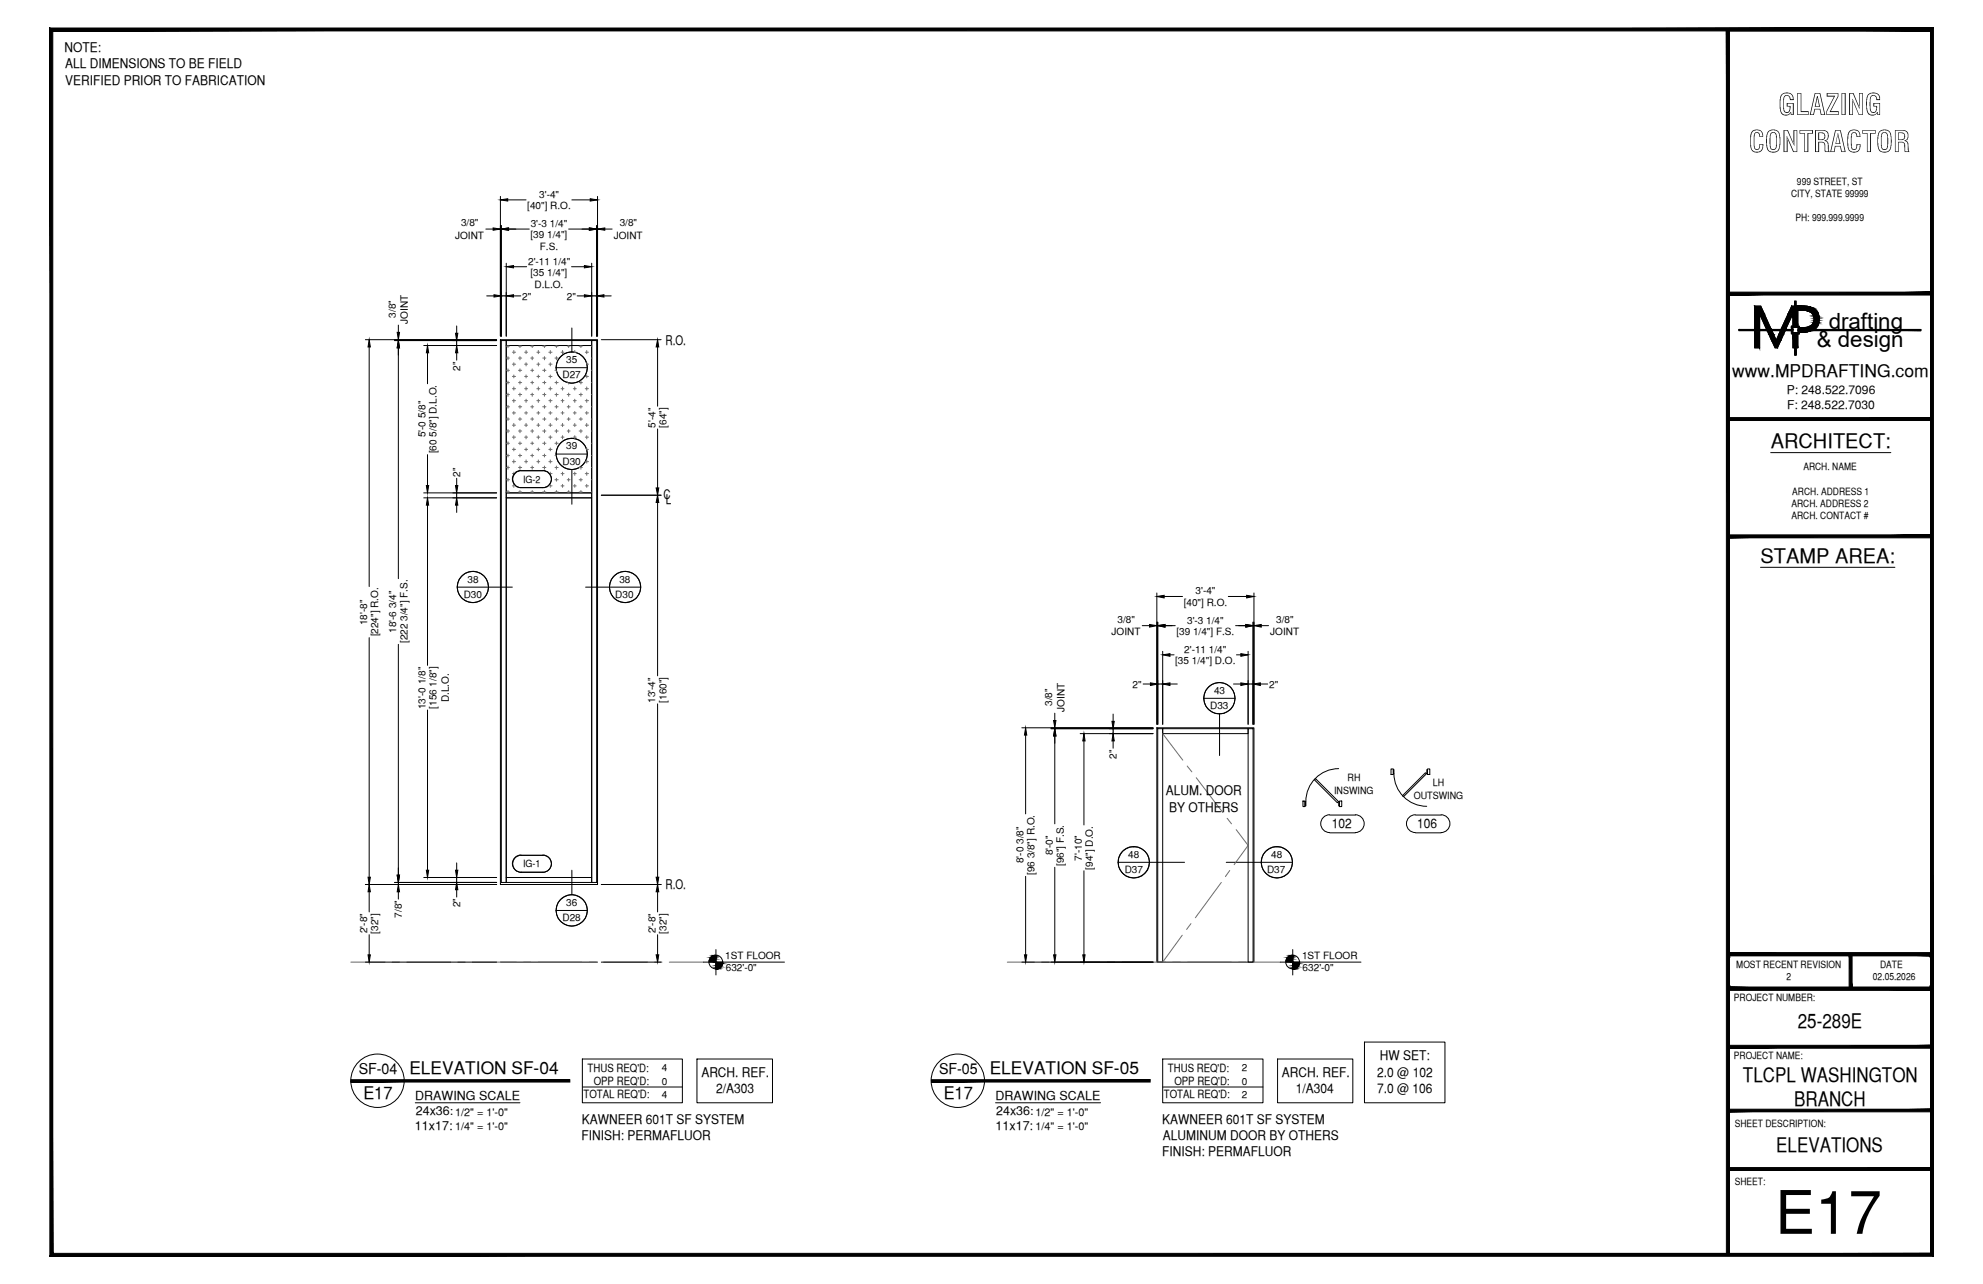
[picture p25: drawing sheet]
<svg xmlns="http://www.w3.org/2000/svg" width="432mm" height="279mm" viewBox="0 0 432 279" stroke-linecap="round" stroke-linejoin="round" font-family="sans-serif">
<defs><g id="words">
<text font-size="13.1" x="386.5" y="268.5">E17</text>
<g font-size="6.3">
<text x="387.2" y="25">GLAZING</text>
<text x="380.8" y="33.1">CONTRACTOR</text>
</g>
<g font-size="4.9">
<text x="398.2" y="71.5">drafting</text>
<text x="395.6" y="75.5">&amp; design</text>
</g>
<g font-size="4.4">
<text x="385.6" y="97.5">ARCHITECT:</text>
<text x="383.3" y="122.5">STAMP AREA:</text>
<text x="391.5" y="223.7">25-289E</text>
<text x="379.5" y="235.4">TLCPL WASHINGTON</text>
<text x="390.7" y="240.7">BRANCH</text>
<text x="386.8" y="250.7">ELEVATIONS</text>
</g>
<g font-size="3.8">
<text x="377.2" y="82">www.MPDRAFTING.com</text>
<text x="89.2" y="233.6">ELEVATION SF-04</text>
<text x="215.5" y="233.6">ELEVATION SF-05</text>
<text x="79.1" y="239.1">E17</text>
<text x="205.5" y="239.1">E17</text>
</g>
<g font-size="3.3">
<text x="78.1" y="233.8">SF-04</text>
<text x="204.5" y="233.8">SF-05</text>
</g>
<g font-size="2.9">
<text x="14" y="11.2">NOTE:</text>
<text x="14.2" y="14.8">ALL DIMENSIONS TO BE FIELD</text>
<text x="14.2" y="18.4">VERIFIED PRIOR TO FABRICATION</text>
<text x="144.9" y="75.1">R.O.</text>
<text x="144.5" y="108.6">C</text>
<text x="145" y="109.7">L</text>
<text x="253.9" y="173">ALUM. DOOR</text>
<text x="254.6" y="176.7">BY OTHERS</text>
<text x="290" y="180.3">102</text>
<text x="308.6" y="180.3">106</text>
<text x="144.9" y="193.4">R.O.</text>
<text x="300.5" y="230.7">HW SET:</text>
<text x="152.7" y="234.4">ARCH. REF.</text>
<text x="156" y="237.9">2/A303</text>
<text x="279.1" y="234.4">ARCH. REF.</text>
<text x="282.2" y="237.9">1/A304</text>
<text x="299.8" y="237.8">7.0 @ 106</text>
<text x="299.9" y="234.3">2.0 @ 102</text>
<text x="126.7" y="244.5">KAWNEER 601T SF SYSTEM</text>
<text x="253" y="244.5">KAWNEER 601T SF SYSTEM</text>
<text x="126.6" y="248">FINISH: PERMAFLUOR</text>
<text x="253" y="251.6">FINISH: PERMAFLUOR</text>
<text x="253.2" y="248">ALUMINUM DOOR BY OTHERS</text>
</g>
<g font-size="2.7">
<text x="90.4" y="239.3">DRAWING SCALE</text>
<text x="216.8" y="239.3">DRAWING SCALE</text>
<text x="90.4" y="245.9">11x17:</text>
<text x="90.6" y="242.6">24x36:</text>
<text x="216.8" y="245.9">11x17:</text>
<text x="216.9" y="242.6">24x36:</text>
</g>
<g font-size="2.6">
<text x="389.1" y="85.8">P: 248.522.7096</text>
<text x="389.1" y="89">F: 248.522.7030</text>
</g>
<g font-size="2.5">
<text x="128" y="233.2">THUS REQ'D:</text>
<text x="254.3" y="233.2">THUS REQ'D:</text>
<text x="127.1" y="239">TOTAL REQ'D:</text>
<text x="129.3" y="236.2">OPP REQ'D:</text>
<text x="253.4" y="239">TOTAL REQ'D:</text>
<text x="255.7" y="236.2">OPP REQ'D:</text>
</g>
<g font-size="2.4">
<text x="99.1" y="242.8">1/2&quot; = 1'-0&quot;</text>
<text x="99.1" y="245.9">1/4&quot; = 1'-0&quot;</text>
<text x="225.5" y="242.8">1/2&quot; = 1'-0&quot;</text>
<text x="225.5" y="245.9">1/4&quot; = 1'-0&quot;</text>
</g>
<g font-size="2.2">
<text x="391.3" y="40.2">999 STREET, ST</text>
<text x="114.8" y="45.5">[40&quot;] R.O.</text>
<text x="117.4" y="43.1">3'-4&quot;</text>
<text x="390" y="42.9">CITY, STATE 99999</text>
<text x="99.1" y="51.9">JOINT</text>
<text x="100.4" y="49.3">3/8&quot;</text>
<text x="115.5" y="51.9">[39 1/4&quot;]</text>
<text x="115.6" y="49.4">3'-3 1/4&quot;</text>
<text x="133.7" y="51.9">JOINT</text>
<text x="134.9" y="49.3">3/8&quot;</text>
<text x="391" y="48.2">PH: 999.999.9999</text>
<text x="115" y="57.6">2'-11 1/4&quot;</text>
<text x="117.5" y="54.5">F.S.</text>
<text x="113.7" y="65.2">2&quot;</text>
<text x="115.5" y="60">[35 1/4&quot;]</text>
<text x="116.4" y="62.7">D.L.O.</text>
<text x="123.4" y="65.2">2&quot;</text>
<text x="86.2" y="69.2" transform="rotate(-90 86.2 69.2)">3/8&quot;</text>
<text x="88.8" y="70.4" transform="rotate(-90 88.8 70.4)">JOINT</text>
<text x="100.2" y="80.6" transform="rotate(-90 100.2 80.6)">2&quot;</text>
<text x="122.5" y="82.4">D27</text>
<text x="123.3" y="79">35</text>
<text x="92.6" y="95.2" transform="rotate(-90 92.6 95.2)">5'-0 5/8&quot;</text>
<text x="142.7" y="93" transform="rotate(-90 142.7 93)">5'-4&quot;</text>
<text x="145.2" y="93" transform="rotate(-90 145.2 93)">[64&quot;]</text>
<text x="95.1" y="98.7" transform="rotate(-90 95.1 98.7)">[60 5/8&quot;] D.L.O.</text>
<text x="122.5" y="101.2">D30</text>
<text x="123.3" y="97.8">39</text>
<text x="100.2" y="103.8" transform="rotate(-90 100.2 103.8)">2&quot;</text>
<text x="113.9" y="105.1">IG-2</text>
<text x="390.3" y="107.6">ARCH. ADDRESS 1</text>
<text x="392.7" y="102.3">ARCH. NAME</text>
<text x="390.1" y="110.3">ARCH. ADDRESS 2</text>
<text x="390.1" y="113">ARCH. CONTACT #</text>
<text x="101" y="130.1">D30</text>
<text x="101.8" y="126.8">38</text>
<text x="134" y="130.1">D30</text>
<text x="134.9" y="126.8">38</text>
<text x="257.7" y="131.8">[40&quot;] R.O.</text>
<text x="260.3" y="129.3">3'-4&quot;</text>
<text x="79.9" y="136" transform="rotate(-90 79.9 136)">18'-8&quot;</text>
<text x="86.3" y="137.7" transform="rotate(-90 86.3 137.7)">18'-6 3/4&quot;</text>
<text x="243.3" y="135.6">3/8&quot;</text>
<text x="258.5" y="135.7">3'-3 1/4&quot;</text>
<text x="277.9" y="135.6">3/8&quot;</text>
<text x="82.4" y="138.5" transform="rotate(-90 82.4 138.5)">[224&quot;] R.O.</text>
<text x="88.7" y="140" transform="rotate(-90 88.7 140)">[222 3/4&quot;] F.S.</text>
<text x="242.1" y="138.2">JOINT</text>
<text x="256.2" y="138.2">[39 1/4&quot;] F.S.</text>
<text x="257.9" y="142">2'-11 1/4&quot;</text>
<text x="276.6" y="138.2">JOINT</text>
<text x="246.6" y="149.7">2&quot;</text>
<text x="255.9" y="144.5">[35 1/4&quot;] D.O.</text>
<text x="276.4" y="149.7">2&quot;</text>
<text x="92.6" y="154.3" transform="rotate(-90 92.6 154.3)">13'-0 1/8&quot;</text>
<text x="95.1" y="154.2" transform="rotate(-90 95.1 154.2)">[156 1/8&quot;]</text>
<text x="97.7" y="152.8" transform="rotate(-90 97.7 152.8)">D.L.O.</text>
<text x="142.7" y="153" transform="rotate(-90 142.7 153)">13'-4&quot;</text>
<text x="145.2" y="152.9" transform="rotate(-90 145.2 152.9)">[160&quot;]</text>
<text x="229.1" y="153.6" transform="rotate(-90 229.1 153.6)">3/8&quot;</text>
<text x="231.8" y="154.9" transform="rotate(-90 231.8 154.9)">JOINT</text>
<text x="263.5" y="154.3">D33</text>
<text x="264.4" y="151">43</text>
<text x="243.1" y="165.1" transform="rotate(-90 243.1 165.1)">2&quot;</text>
<text x="290.5" y="172.7">INSWING</text>
<text x="293.4" y="170.1">RH</text>
<text x="307.8" y="173.8">OUTSWING</text>
<text x="312" y="171.1">LH</text>
<text x="113.9" y="188.7">IG-1</text>
<text x="222.9" y="187.8" transform="rotate(-90 222.9 187.8)">8'-0 3/8&quot;</text>
<text x="225.3" y="190.4" transform="rotate(-90 225.3 190.4)">[96 3/8&quot;] R.O.</text>
<text x="229.2" y="186.1" transform="rotate(-90 229.2 186.1)">8'-0&quot;</text>
<text x="231.6" y="188.5" transform="rotate(-90 231.6 188.5)">[96&quot;] F.S.</text>
<text x="235.6" y="187.3" transform="rotate(-90 235.6 187.3)">7'-10&quot;</text>
<text x="238" y="189.2" transform="rotate(-90 238 189.2)">[94&quot;] D.O.</text>
<text x="244.9" y="190">D37</text>
<text x="245.7" y="186.7">48</text>
<text x="275.9" y="190">D37</text>
<text x="276.8" y="186.7">48</text>
<text x="100.2" y="197.4" transform="rotate(-90 100.2 197.4)">2&quot;</text>
<text x="123.3" y="197.2">36</text>
<text x="79.9" y="203.1" transform="rotate(-90 79.9 203.1)">2'-8&quot;</text>
<text x="82.4" y="203.1" transform="rotate(-90 82.4 203.1)">[32&quot;]</text>
<text x="87.5" y="199.7" transform="rotate(-90 87.5 199.7)">7/8&quot;</text>
<text x="122.5" y="200.5">D28</text>
<text x="142.7" y="203.1" transform="rotate(-90 142.7 203.1)">2'-8&quot;</text>
<text x="145.2" y="203.1" transform="rotate(-90 145.2 203.1)">[32&quot;]</text>
<text x="157.9" y="208.7">1ST FLOOR</text>
<text x="283.5" y="208.7">1ST FLOOR</text>
<text x="158.1" y="211.3">632'-0&quot;</text>
<text x="283.7" y="211.3">632'-0&quot;</text>
<text x="378.1" y="210.6">MOST RECENT REVISION</text>
<text x="389" y="213.3">2</text>
<text x="407.8" y="213.2">02.05.2026</text>
<text x="409.4" y="210.6">DATE</text>
<text x="377.6" y="217.8">PROJECT NUMBER:</text>
<text x="144.1" y="233.1">4</text>
<text x="270.4" y="233.1">2</text>
<text x="377.6" y="230.4">PROJECT NAME:</text>
<text x="144.1" y="236">0</text>
<text x="144.1" y="238.8">4</text>
<text x="270.4" y="236">0</text>
<text x="270.4" y="238.8">2</text>
<text x="377.8" y="245.2">SHEET DESCRIPTION:</text>
<text x="377.8" y="257.9">SHEET:</text>
</g>
</g></defs>
<!-- layer: SYMBOLS -->
<g fill="#000" stroke="#000" stroke-width=".22">
<path d="M155.6 207.9h.3zM155.9 210.8h.5zM281.2 207.9h.3zM281.5 210.8h.5z"/>
<path d="M155.6 207.9l.3 .1zM155.4 208h.5z"/>
<path d="M155.4 208l.5 .1v-.1zM155.2 208.1l.2-.1 .5 .1z"/>
<path d="M155.2 208.1l.7 .2v-.2zM154.9 208.3l.3-.2 .7 .2z"/>
<path d="M154.9 208.3l1 .1v-.1zM154.7 208.4l.2-.1 1 .1z"/>
<path d="M154.7 208.4l1.2 .3v-.3zM154.7 208.4l1.2 .3h-1.3z"/>
<path d="M154.6 208.7l1.3 .2v-.2zM154.6 208.7l1.3 .2h-1.4z"/>
<path d="M154.5 208.9l1.4 .2v-.2zM154.5 208.9l1.4 .2h-1.5z"/>
<path d="M154.4 209.1l1.5 .3v-.3zM154.4 209.1l1.5 .3h-1.5z"/>
<path d="M155.9 210.9h.3zM155.9 210.8l.3 .1z"/>
<path d="M155.9 210.7l.5 .1 .3-.1zM155.9 210.7l.5 .1h-.5z"/>
<path d="M155.9 210.5l.8 .2 .2-.2zM155.9 210.5l.8 .2h-.8z"/>
<path d="M155.9 210.4l1 .1 .1-.1zM155.9 210.4l1 .1h-1z"/>
<path d="M155.9 210.1l1.1 .3 .2-.3zM155.9 210.1l1.1 .3h-1.1z"/>
<path d="M155.9 209.9l1.3 .2 .1-.2zM155.9 209.9l1.3 .2h-1.3z"/>
<path d="M155.9 209.4l1.5 .3v-.3zM155.9 209.4l1.5 .3h-1.5z"/>
<path d="M155.9 209.7l1.4 .2 .1-.2zM155.9 209.7l1.4 .2h-1.4z"/>
<path d="M281.2 207.9l.3 .1zM281 208h.5z"/>
<path d="M281 208l.5 .1v-.1zM280.8 208.1l.2-.1 .5 .1z"/>
<path d="M280.8 208.1l.7 .2v-.2zM280.5 208.3l.3-.2 .7 .2z"/>
<path d="M280.5 208.3l1 .1v-.1zM280.4 208.4l.1-.1 1 .1z"/>
<path d="M280.4 208.4l1.1 .3v-.3zM280.4 208.4l1.1 .3h-1.3z"/>
<path d="M280.2 208.7l1.3 .2v-.2zM280.2 208.7l1.3 .2h-1.4z"/>
<path d="M280.1 208.9l1.4 .2v-.2zM280.1 208.9l1.4 .2h-1.5z"/>
<path d="M280 209.1l1.5 .3v-.3zM280 209.1l1.5 .3h-1.5z"/>
<path d="M281.5 210.9h.2zM281.5 210.8l.2 .1z"/>
<path d="M281.5 210.7l.5 .1 .3-.1zM281.5 210.7l.5 .1h-.5z"/>
<path d="M281.5 210.5l.8 .2 .1-.2zM281.5 210.5l.8 .2h-.8z"/>
<path d="M281.5 210.4l.9 .1 .2-.1zM281.5 210.4l.9 .1h-.9z"/>
<path d="M281.5 210.1l1.1 .3 .2-.3zM281.5 210.1l1.1 .3h-1.1z"/>
<path d="M281.5 209.9l1.3 .2 .1-.2zM281.5 209.9l1.3 .2h-1.3z"/>
<path d="M281.5 209.7l1.4 .2 .1-.2zM281.5 209.7l1.4 .2h-1.4z"/>
<path d="M281.5 209.4l1.5 .3v-.3zM281.5 209.4l1.5 .3h-1.5z"/>
<path d="M76.4 234.9v.6l47.7-.6zM76.4 235.5l47.7-.6v.6z"/>
<path d="M202.8 234.9v.6l47.6-.6zM202.8 235.5l47.6-.6v.6z"/>
</g>
<g fill="none" stroke="#000" stroke-width=".22">
<path d="M124.5 71.4v5.2M121.1 80h6.8M121.1 98.8h6.8M112.1 103.1l.4-.4 1-.3h4.7a1.84 1.84 0 0 1 1.9 1.9 1.84 1.84 0 0 1-1.9 1.8h-4.7a1.81 1.81 0 0 1-1.7-1 1.81 1.81 0 0 1 .3-2zM113.4 102.4a1.87 1.87 0 0 0-1.8 1.8 1.87 1.87 0 0 0 1.8 1.9M113.5 102.4h4.7M113.5 106.1h4.7M118.2 102.4a1.87 1.87 0 0 1 1.9 1.8 1.87 1.87 0 0 1-1.9 1.9M124.5 102.2v7.5M99.6 127.8h12M127.5 127.8h12M262.1 152h6.8"/>
<path d="M265.6 155.3v9.1M112.1 186.8l1.1-.7h5a1.84 1.84 0 0 1 1.9 1.9 1.84 1.84 0 0 1-1.9 1.8h-4.7a1.84 1.84 0 0 1-1.7-1.1 1.84 1.84 0 0 1 .3-1.9zM113.4 186.1a1.87 1.87 0 0 0-1.8 1.8 1.87 1.87 0 0 0 1.8 1.9M113.5 186.1h4.7M113.5 189.8h4.7M118.2 186.1a1.87 1.87 0 0 1 1.9 1.8 1.87 1.87 0 0 1-1.9 1.9M121.1 198.1h6.8M124.5 189.4v5.3M243.5 187.6h14.4M267 187.6h14.4M153.2 209.4h17.6M155.9 206.6v5.6"/>
<path d="M278.8 209.4h17.6M281.5 206.6v5.6M126.8 230.4h21.8v9.6h-21.8zM126.8 236.5h21.8M253.2 230.4h21.8v9.6h-21.8zM253.2 236.5h21.8"/>
<circle cx="124.5" cy="80" r="3.4"/>
<circle cx="124.5" cy="98.8" r="3.4"/>
<circle cx="103" cy="127.7" r="3.4"/>
<circle cx="136.1" cy="127.7" r="3.4"/>
<circle cx="265.5" cy="151.9" r="3.4"/>
<circle cx="124.5" cy="198.1" r="3.4"/>
<circle cx="246.9" cy="187.6" r="3.4"/>
<circle cx="246.9" cy="187.7" r="3.4"/>
<circle cx="278" cy="187.6" r="3.4"/>
<circle cx="278" cy="187.7" r="3.4"/>
<circle cx="155.9" cy="209.3" r="1.49"/>
<circle cx="281.5" cy="209.3" r="1.49"/>
<circle cx="82.2" cy="235.2" r="5.8"/>
<circle cx="208.6" cy="235.2" r="5.8"/>
</g>
<!-- layer: MEDIUM_2 -->
<g fill="none" stroke="#000" stroke-width=".22">
<path d="M283.7 174.3h.5v1.2h-.5zM284.2 174.4h.2v1h-.2zM286.2 169.7l.2-.3 5.1 5-.3 .3zM291.5 167.3a7.1 7.1 0 0 0-7.1 7.1M291.5 174.4h.2v1h-.2zM291.7 174.3h.5v1.2h-.5zM302.9 167.3h.5v1.2h-.5zM303.4 167.4h.1v.9h-.1zM303.5 168.3a7.1 7.1 0 0 0 7.2 7.2M305.4 173.2l5-5.1 .2 .2-5 5.1zM310.7 167.4h.1v.9h-.1zM310.8 167.3h.5v1.2h-.5z"/>
<path d="M90.4 240h22.8M216.8 240h22.8"/>
</g>
<!-- layer: NOTES -->
<path d="M289.5 177.3a1.94 1.94 0 0 0-1.9 1.9 1.94 1.94 0 0 0 1.9 2M289.6 177.4h5.5M295.1 177.3a1.94 1.94 0 0 1 2 1.9 1.94 1.94 0 0 1-2 2M308.2 177.3a1.94 1.94 0 0 0-1.9 1.9 1.94 1.94 0 0 0 1.9 2M308.2 177.4h5.6M313.8 177.3a1.94 1.94 0 0 1 1.9 1.9 1.94 1.94 0 0 1-1.9 2M289.6 181.2h5.5M308.2 181.2h5.6M151.8 230.4h16.4v9.6h-16.4zM278.2 230.4h16.4v9.6h-16.4zM297.1 226.8h17.5v13.2h-17.5z" fill="none" stroke="#000" stroke-width=".22"/>
<!-- layer: COMPONENTS -->
<path d="M109.2 74.1h1v117.9h-1zM110.2 74.1h18.6v1.1h-18.6zM128.8 74.1h1.1v117.9h-1.1zM110.2 107.3h18.6v1h-18.6zM252.1 158.6h1.1v50.8h-1.1zM253.2 158.6h18.6v1h-18.6zM271.8 158.6h1.1v50.8h-1.1zM110.2 190.9h18.6v1.1h-18.6z" fill="none" stroke="#000" stroke-width=".22"/>
<!-- layer: SYMBOLS -->
<path d="M124.5 76.6l.8 .1M124.5 95.4l.8 .1M113.2 106.1h5.4h-5.1h4.7M118.2 102.4l-5 .1h5.4M103 124.3l.8 .2M136.1 124.3l-.8 .2M265.6 148.5l.8 .2M113.2 189.8h5.4h-5.1h4.7M118.2 186.1h-5h5.4M124.5 194.7l.8 .1M246.9 184.3h.9M278.1 184.3h-.9" fill="none" stroke="#fff" stroke-width=".22"/>
<g fill="#fff" stroke="#fff" stroke-width=".22">
<path d="M112.5 186.4l.7-.3h5.4zM112.5 186.4h6.7l-.6-.3zM112.1 186.8l.4-.4h6.7zM112.1 186.8h7.5l-.4-.4zM112.1 186.8h7.5l-7.8 .5zM111.8 187.3h8.2l-.4-.5zM111.8 187.3h8.2l-8.4 .7zM111.6 188h8.5l-.1-.7zM111.6 188h8.5l-8.3 .6zM111.8 188.6h8.2l.1-.6zM111.8 188.6h8.2l-7.9 .6zM112.1 189.2h7.5l.4-.6zM112.1 189.2h7.5l-7.1 .3zM112.5 189.5h6.7l.4-.3zM112.5 189.5h6.7l-6 .3zM113.2 189.8h5.4l.6-.3z"/>
<path d="M122.8 82.9l1.7 .5zM122.8 82.9l2.5 .3-.8 .2zM122.1 82.4l.7 .5 2.5 .3zM122.1 82.4l4.1 .5-.9 .3zM121.5 81.7l.6 .7 4.1 .5zM121.5 81.7l5.4 .7-.7 .5zM121.2 80.8l.3 .9 5.4 .7zM121.2 80.8l6.2 .9-.5 .7zM121.1 80l.1 .8 6.2 .9zM121.1 80l6.7 .8-.4 .9zM121.2 79.1l-.1 .9 6.7 .8zM121.2 79.1l6.7 .9-.1 .8zM121.5 78.3l-.3 .8 6.7 .9zM121.5 78.3l6.3 .8 .1 .9zM122.1 77.6l-.6 .7 6.3 .8zM122.1 77.6l5.3 .7 .4 .8zM122.1 77.6l5.3 .7-4.6-1.3zM122.8 77l4.1 .6 .5 .7zM122.8 77l4.1 .6-3.3-.9zM123.6 76.7l2.6 .3 .7 .6zM123.6 76.7l2.6 .3-1.7-.4zM124.5 76.6l1.7 .4z"/>
<path d="M122.8 101.7l1.7 .5zM122.8 101.7l2.5 .3-.8 .2zM122.1 101.2l.7 .5 2.5 .3zM122.1 101.2l4.1 .5-.9 .3zM121.5 100.5l.6 .7 4.1 .5zM121.5 100.5l5.4 .7-.7 .5zM121.2 99.6l.3 .9 5.4 .7zM121.2 99.6l6.2 .9-.5 .7zM121.1 98.8l.1 .8 6.2 .9zM121.1 98.8l6.7 .8-.4 .9zM121.2 97.9l-.1 .9 6.7 .8zM121.2 97.9l6.7 .9-.1 .8zM121.5 97.1l-.3 .8 6.7 .9zM121.5 97.1l6.3 .8 .1 .9zM122.1 96.4l-.6 .7 6.3 .8zM122.1 96.4l5.3 .7 .4 .8zM122.1 96.4l5.3 .7-4.6-1.3zM122.8 95.8l4.1 .6 .5 .7zM122.8 95.8l4.1 .6-3.3-.9zM123.6 95.5l2.6 .3 .7 .6zM123.6 95.5l2.6 .3-1.7-.4zM124.5 95.4l1.7 .4z"/>
<path d="M122.8 201l.8 .4 .9 .1zM122.8 201l2.5 .4-.8 .1zM122.1 200.5l.7 .5 2.5 .4zM122.1 200.5l4.1 .5-.9 .4zM121.5 199.8l.6 .7 4.1 .5zM121.5 199.8l5.4 .7-.7 .5zM121.2 199l.3 .8 5.4 .7zM121.2 199l6.2 .8-.5 .7zM121.1 198.1l.1 .9 6.2 .8zM121.1 198.1l6.7 .9-.4 .8zM121.2 197.2l-.1 .9 6.7 .9zM121.2 197.2l6.7 .9-.1 .9zM121.5 196.4l-.3 .8 6.7 .9zM121.5 196.4l6.3 .8 .1 .9zM122.1 195.7l-.6 .7 6.3 .8zM122.1 195.7l5.3 .7 .4 .8zM122.1 195.7l5.3 .7-4.6-1.2zM122.8 195.2l4.1 .5 .5 .7zM122.8 195.2l4.1 .5-3.3-.9zM123.6 194.8l2.6 .4 .7 .5zM123.6 194.8l2.6 .4-1.7-.5zM124.5 194.7l.8 .1 .9 .4z"/>
<path d="M101.3 130.7l1.7 .4zM101.3 130.7l2.5 .3-.8 .1zM100.6 130.2l.7 .5 2.5 .3zM100.6 130.2l4 .5-.8 .3zM100 129.4l.6 .8 4 .5zM100 129.4l5.4 .8-.8 .5zM99.7 128.7l.3 .7 5.4 .8zM99.7 128.7l6.2 .7-.5 .8zM99.6 127.8l.1 .9 6.2 .7zM99.6 127.8l6.6 .9-.3 .7zM99.7 126.9l-.1 .9 6.6 .9zM99.7 126.9l6.7 .9-.2 .9zM100 126l-.3 .9 6.7 .9zM100 126l6.2 .9 .2 .9zM100.6 125.3l-.6 .7 6.2 .9zM100.6 125.3l5.3 .7 .3 .9zM100.6 125.3l5.3 .7-4.6-1.2zM101.3 124.8l4.1 .5 .5 .7zM101.3 124.8l4.1 .5-3.3-.8zM102.1 124.5l2.5 .3 .8 .5zM102.1 124.5l2.5 .3-1.6-.5zM103 124.3l1.6 .5z"/>
<path d="M136.1 131.1l1.7-.4zM135.3 131l.8 .1 1.7-.4zM135.3 131l3.3-.8-.8 .5zM134.4 130.7l.9 .3 3.3-.8zM134.4 130.7l4.7-1.3-.5 .8zM133.7 130.2l.7 .5 4.7-1.3zM133.7 130.2l5.7-1.5-.3 .7zM133.2 129.4l.5 .8 5.7-1.5zM133.2 129.4l6.3-1.6-.1 .9zM132.8 128.7l.4 .7 6.3-1.6zM132.8 128.7l6.6-1.8 .1 .9zM132.7 127.8l.1 .9 6.6-1.8zM132.7 127.8l6.4-1.8 .3 .9zM132.8 126.9l-.1 .9 6.4-1.8zM132.8 126.9l5.8-1.6 .5 .7zM133.2 126l-.4 .9 5.8-1.6zM133.2 126l4.6-1.2 .8 .5zM133.7 125.3l-.5 .7 4.6-1.2zM133.7 125.3l3.3-.8 .8 .3zM133.7 125.3l3.3-.8-2.6 .3zM134.4 124.8l1.7-.5 .9 .2zM134.4 124.8l1.7-.5z"/>
<path d="M245.2 190.6l1.7 .5zM245.2 190.6l2.6 .3-.9 .2zM244.5 190.1l.7 .5 2.6 .3zM244.5 190.1l4.1 .5-.8 .3zM244 189.4l.5 .7 4.1 .5zM244 189.4l5.3 .7-.7 .5zM243.6 188.5l.4 .9 5.3 .7zM243.6 188.5l6.3 .9-.6 .7zM243.5 187.6l.1 .9 6.3 .9zM243.5 187.6l6.7 .9-.3 .9zM243.6 186.8l-.1 .8 6.7 .9zM243.6 186.8l6.7 .8-.1 .9zM244 185.9l-.4 .9 6.7 .8zM244 185.9l6.2 .9 .1 .8zM244.5 185.2l-.5 .7 6.2 .9zM244.5 185.2l5.4 .7 .3 .9zM244.5 185.2l5.4 .7-4.7-1.2zM245.2 184.7l4.1 .5 .6 .7zM245.2 184.7l4.1 .5-3.3-.9zM246 184.3l2.6 .4 .7 .5zM246 184.3l2.6 .4-1.7-.4zM246.9 184.3h.9l.8 .4z"/>
<path d="M278.1 191.1l1.6-.5zM277.2 190.9l.9 .2 1.6-.5zM277.2 190.9l3.3-.8-.8 .5zM276.4 190.6l.8 .3 3.3-.8zM276.4 190.6l4.6-1.2-.5 .7zM275.7 190.1l.7 .5 4.6-1.2zM275.7 190.1l5.6-1.6-.3 .9zM275.1 189.4l.6 .7 5.6-1.6zM275.1 189.4l6.3-1.8-.1 .9zM274.8 188.5l.3 .9 6.3-1.8zM274.8 188.5l6.5-1.7 .1 .8zM274.6 187.6l.2 .9 6.5-1.7zM274.6 187.6l6.4-1.7 .3 .9zM274.8 186.8l-.2 .8 6.4-1.7zM274.8 186.8l5.7-1.6 .5 .7zM275.1 185.9l-.3 .9 5.7-1.6zM275.1 185.9l4.6-1.2 .8 .5zM275.7 185.2l-.6 .7 4.6-1.2zM275.7 185.2l3.3-.9 .7 .4zM275.7 185.2l3.3-.9-2.6 .4zM276.4 184.7l1.7-.4h.9zM276.4 184.7l1.7-.4h-.9z"/>
<path d="M263.8 154.9l.9 .4h.9zM263.8 154.9l2.6 .4h-.8zM263.1 154.4l.7 .5 2.6 .4zM263.1 154.4l4.1 .5-.8 .4zM262.6 153.7l.5 .7 4.1 .5zM262.6 153.7l5.4 .7-.8 .5zM262.3 152.8l.3 .9 5.4 .7zM262.3 152.8l6.2 .9-.5 .7zM262.1 152l.2 .8 6.2 .9zM262.1 152l6.7 .8-.3 .9zM262.3 151.1l-.2 .9 6.7 .8zM262.3 151.1l6.6 .9-.1 .8zM262.6 150.2l-.3 .9 6.6 .9zM262.6 150.2l6.2 .9 .1 .9zM263.1 149.5l-.5 .7 6.2 .9zM263.1 149.5l5.4 .7 .3 .9zM263.1 149.5l5.4 .7-4.7-1.2zM263.8 149l4.2 .5 .5 .7zM263.8 149l4.2 .5-3.3-.8zM264.7 148.7l2.5 .3 .8 .5zM264.7 148.7l2.5 .3-1.6-.5zM265.6 148.5l1.6 .5z"/>
<path d="M112.5 102.7l.7-.2h5.4zM112.5 102.7h6.7l-.6-.2zM112.5 102.7h6.7l-7.1 .4zM112.1 103.1h7.5l-.4-.4zM112.1 103.1h7.5l-7.8 .5zM111.8 103.6h8.2l-.4-.5zM111.8 103.6h8.2l-8.4 .7zM111.6 104.3h8.5l-.1-.7zM111.6 104.3h8.5l-8.3 .6zM111.8 104.9h8.2l.1-.6zM111.8 104.9h8.2l-7.9 .6zM112.1 105.5h7.5l.4-.6zM112.1 105.5h7.5l-7.1 .4zM112.5 105.9h6.7l.4-.4zM112.5 105.9h6.7l-6 .2zM113.2 106.1h5.4l.6-.2z"/>
</g>
<!-- layer: ROUGH OPENING -->
<path d="M109 73.9h21.1v118.6h-21.1zM251.9 158.4h21.1v51h-21.1z" fill="none" stroke="#000" stroke-width=".22"/>
<!-- layer: MEDIUM_1 -->
<path d="M109 209.4h21.1" fill="none" stroke="#000" stroke-width=".22"/>
<!-- layer: GRID LINES -->
<g fill="none" stroke="#6c6c6c" stroke-width=".22">
<path d="M76.4 209.4h7.4M85.4 209.4h1.6M88.6 209.4h9.5M99.7 209.4h1.6M102.9 209.4h9.5M114 209.4h1.6M117.2 209.4h9.5M128.3 209.4h1.6M131.4 209.4h9.6M142.6 209.4h1.5M145.7 209.4h7.5M219.3 209.4h5.9"/>
<path d="M226.8 209.4h1.6M230 209.4h9.5M241.1 209.4h1.6M244.3 209.4h9.5M255.4 209.4h1.6M258.6 209.4h9.5M269.7 209.4h1.6M272.9 209.4h5.9"/>
</g>
<!-- layer: GLASS -->
<path d="M110.2 75.2h18.6v32.1h-18.6zM110.2 108.3h18.6v82.6h-18.6z" fill="none" stroke="#000" stroke-width=".22"/>
<!-- layer: LIGHT_1 -->
<g fill="none" stroke="#6c6c6c" stroke-width=".22">
<path d="M110.2 75.3h.7M110.2 77.9h.7M110.6 75.2v.4M110.6 77.6v.7M111.6 76.6h.7M111.6 79.2h.7M111.9 76.3v.7M111.9 78.9v.7M112.9 75.3h.7M112.9 77.9h.7M113.2 75.2v.4M113.2 77.6v.7"/>
<path d="M114.2 76.6h.7M114.2 79.2h.7M114.6 76.3v.7M114.6 78.9v.7M115.6 75.3h.6M115.6 77.9h.6M115.9 75.2v.4M115.9 77.6v.7M116.9 76.6h.6M116.9 79.2h.6M117.2 76.3v.7M117.2 78.9v.7"/>
<path d="M118.2 75.3h.7M118.2 77.9h.7M118.6 75.2v.4M118.6 77.6v.7M119.5 76.6h.7M119.5 79.2h.7M119.8 76.3v.7M119.8 78.9v.7M120.8 75.3h.7M120.8 77.9h.7M121.2 75.2v.4M121.2 77.6v.7"/>
<path d="M122.2 76.6h.6M122.5 76.3v.7M123.5 75.3h.6M123.8 75.2v.4M125 76.6h.5M125.2 76.3v.3M126.1 75.3h.7M126.5 75.2v.4M127.4 76.6h.7M127.8 76.3v.7M127.8 78.9v.2M127.8 79.2h.3"/>
<path d="M128.8 75.3h.1M128.8 77.9h.1M110.2 80.6h.7M110.2 83.2h.7M110.2 85.9h.7M110.2 88.5h.7M110.2 91.2h.7M110.2 93.8h.7M110.2 96.5h.7M110.2 99.1h.7M110.6 80.3v.6M110.6 82.9v.7"/>
<path d="M110.6 85.5v.7M110.6 88.2v.6M110.6 90.9v.6M110.6 93.5v.7M110.6 96.1v.7M110.6 98.8v.6M111.6 81.9h.7M111.6 84.6h.7M111.6 87.2h.7M111.6 89.9h.7M111.6 92.5h.7M111.6 95.1h.7"/>
<path d="M111.6 97.8h.7M111.9 81.6v.6M111.9 84.2v.7M111.9 86.9v.7M111.9 89.5v.7M111.9 92.1v.7M111.9 94.8v.7M111.9 97.5v.6M112.9 80.6h.7M112.9 83.2h.7M112.9 85.9h.7M112.9 88.5h.7"/>
<path d="M112.9 91.2h.7M112.9 93.8h.7M112.9 96.5h.7M112.9 99.1h.7M113.2 80.3v.6M113.2 82.9v.7M113.2 85.5v.7M113.2 88.2v.6M113.2 90.9v.6M113.2 93.5v.7M113.2 96.1v.7M113.2 98.8v.6"/>
<path d="M114.2 81.9h.7M114.2 84.6h.7M114.2 87.2h.7M114.2 89.9h.7M114.2 92.5h.7M114.2 95.1h.7M114.2 97.8h.7M114.6 81.6v.6M114.6 84.2v.7M114.6 86.9v.7M114.6 89.5v.7M114.6 92.1v.7"/>
<path d="M114.6 94.8v.7M114.6 97.5v.6M115.6 80.6h.6M115.6 83.2h.6M115.6 85.9h.6M115.6 88.5h.6M115.6 91.2h.6M115.6 93.8h.6M115.6 96.5h.6M115.6 99.1h.6M115.9 80.3v.6M115.9 82.9v.7"/>
<path d="M115.9 85.5v.7M115.9 88.2v.6M115.9 90.9v.6M115.9 93.5v.7M115.9 96.1v.7M115.9 98.8v.6M116.9 81.9h.6M116.9 84.6h.6M116.9 87.2h.6M116.9 89.9h.6M116.9 92.5h.6M116.9 95.1h.6"/>
<path d="M116.9 97.8h.6M117.2 81.6v.6M117.2 84.2v.7M117.2 86.9v.7M117.2 89.5v.7M117.2 92.1v.7M117.2 94.8v.7M117.2 97.5v.6M118.2 80.6h.7M118.2 83.2h.7M118.2 85.9h.7M118.2 88.5h.7"/>
<path d="M118.2 91.2h.7M118.2 93.8h.7M118.2 96.5h.7M118.2 99.1h.7M118.6 80.3v.6M118.6 82.9v.7M118.6 85.5v.7M118.6 88.2v.6M118.6 90.9v.6M118.6 93.5v.7M118.6 96.1v.7M118.6 98.8v.6"/>
<path d="M119.5 81.9h.7M119.5 84.6h.7M119.5 87.2h.7M119.5 89.9h.7M119.5 92.5h.7M119.5 95.1h.7M119.5 97.8h.7M119.8 81.6v.6M119.8 84.2v.7M119.8 86.9v.7M119.8 89.5v.7M119.8 92.1v.7"/>
<path d="M119.8 94.8v.7M119.8 97.5v.6M120.8 80.6h.4M120.8 83.2h.7M120.8 85.9h.7M120.8 88.5h.7M120.8 91.2h.7M120.8 93.8h.7M120.8 96.5h.7M120.8 99.1h.3M121.2 80.8v.1M121.2 82.9v.7"/>
<path d="M121.2 85.5v.7M121.2 88.2v.6M121.2 90.9v.6M121.2 93.5v.7M121.2 96.1v.7M122.2 84.6h.6M122.2 87.2h.6M122.2 89.9h.6M122.2 92.5h.6M122.2 95.1h.6M122.5 84.2v.7M122.5 86.9v.7"/>
<path d="M122.5 89.5v.7M122.5 92.1v.7M122.5 94.8v.7M123.5 83.2h.1M123.5 85.9h.6M123.5 88.5h.6M123.5 91.2h.6M123.5 93.8h.6M123.8 83.3v.3M123.8 85.5v.7M123.8 88.2v.6M123.8 90.9v.6"/>
<path d="M123.8 93.5v.7M124.8 84.6h.7M124.8 87.2h.7M124.8 89.9h.7M124.8 92.5h.7M124.8 95.1h.7M125.2 84.2v.7M125.2 86.9v.7M125.2 89.5v.7M125.2 92.1v.7M125.2 94.8v.6M126.1 83.2h.7"/>
<path d="M126.1 85.9h.7M126.1 88.5h.7M126.1 91.2h.7M126.1 93.8h.7M126.5 82.9v.7M126.5 85.5v.7M126.5 88.2v.6M126.5 90.9v.6M126.5 93.5v.7M127.4 81.9h.7M127.4 84.6h.7M127.4 87.2h.7"/>
<path d="M127.4 89.9h.7M127.4 92.5h.7M127.4 95.1h.7M127.8 97.8h.3M127.8 81.6v.6M127.8 84.2v.7M127.8 86.9v.7M127.8 89.5v.7M127.8 92.1v.7M127.8 94.8v.7M127.8 97.5v.4M128.8 80.6h.1"/>
<path d="M128.8 83.2h.1M128.8 85.9h.1M128.8 88.5h.1M128.8 91.2h.1M128.8 93.8h.1M128.8 96.5h.1M128.8 99.1h.1M110.2 101.7h.7M110.2 104.4h.7M110.2 107.1h.7M110.6 101.4v.7M110.6 104.1v.6"/>
<path d="M110.6 106.7v.6M111.6 100.5h.7M111.6 103.1h.7M111.6 105.7h.7M111.9 100.1v.7M111.9 102.7v.7M111.9 105.4v.6M112.9 101.7h.7M112.9 104.4h.6M112.9 107.1h.7M113.2 101.4v.7M113.2 104.1v.6"/>
<path d="M113.2 106.7v.6M114.2 100.5h.7M114.2 105.7h.7M114.6 100.1v.7M114.6 102.7v.4M114.6 105.5v.5M115.6 101.7h.6M115.6 107.1h.6M115.9 101.4v.7M115.9 106.7v.6M116.9 100.5h.6M116.9 105.7h.6"/>
<path d="M117.2 100.1v.7M117.2 102.7v.4M117.2 105.5v.5M118.2 101.7h.7M118.2 104.4h.7M118.2 107.1h.7M118.6 101.4v.7M118.6 104.1v.6M118.6 106.7v.6M119.5 100.5h.7M119.5 103.1h.7M119.5 105.7h.7"/>
<path d="M119.8 100.1v.7M119.8 102.7v.7M119.8 105.4v.6M120.8 101.7h.7M120.8 104.4h.7M120.8 107.1h.7M121.2 101.4v.7M121.2 104.1v.6M121.2 106.7v.6M122.2 103.1h.6M122.2 105.7h.6M122.5 102.7v.7"/>
<path d="M122.5 105.4v.6M123.5 104.4h.6M123.5 107.1h.6M123.8 104.1v.6M123.8 106.7v.6M124.8 103.1h.7M124.8 105.7h.7M125.2 102.7v.7M125.2 105.4v.6M126.1 101.7h.7M126.1 104.4h.7M126.1 107.1h.7"/>
<path d="M126.5 101.5v.6M126.5 104.1v.6M126.5 106.7v.6M127.4 100.5h.7M127.4 103.1h.7M127.4 105.7h.7M127.8 100.1v.7M127.8 102.7v.7M127.8 105.4v.6M128.8 101.7h.1M128.8 104.4h.1M128.8 107.1h.1"/>
<path d="M253.2 159.6l4.4 5.8M258.5 166.7l1 1.3M260.5 169.2l5.8 7.6M267.2 178.1l1 1.2M265.9 192l-5.6 7.7M267.8 189.4l-1 1.4M269.2 180.5l2.6 3.5-3.1 4.2M257.4 203.5l-4.2 5.9M259.3 201l-.9 1.2"/>
</g>
<!-- layer: DIM -->
<g fill="none" stroke="#000" stroke-width=".22">
<path d="M105.8 49.8h1.6M109 42.7v30.5M109 49.8h.2M109.2 49.1v24.1M110.2 57.3v15.9M110.6 43.5h4M110.7 49.8h4.6M111.8 58h2.9M123.8 49.8h4.5M124.5 58h2.8M124.5 43.5h4M128.8 57.3v15.9"/>
<path d="M129.9 49.1v24.1M129.9 49.8h.2M130.1 42.7v30.5M131.7 49.8h1.6M79.6 73.9h28.5M80.4 75.5v52.1M85.9 74.1h22.2M86.7 70.7v1.6M86.7 73.9v.2M86.7 75.7v50.2M92.3 75.2h15.8M93.1 76.8v6.7"/>
<path d="M99.4 70.9v1.6M99.4 74.1v1.1M99.4 76.8v1.6M106 64.4h1.6M109.2 64.4h1M111.8 64.4h1.6M125.7 64.4h1.6M128.8 64.4h1.1M130.9 73.9h13.1M131.5 64.4h1.6M143.2 75.5v12.9M93.1 98.9v6.8"/>
<path d="M143.2 93.3v12.9M92.3 108.3h15.8M92.3 107.3h15.8M93.1 109.9v34.9M99.4 104.1v1.6M99.4 107.3v1M99.4 109.9v1.6M130.9 107.8h13.1M143.2 109.3v37.8M80.4 138.7v52.2M248.7 136.1h1.6M251.9 129v28.6"/>
<path d="M251.9 136.1h.2M252.1 135.4v22.2M253.5 129.8h4M253.7 136.1h2.2M267.5 129.8h4M269 136.1h2.3M272.9 135.4v22.2M272.9 136.1h.1M273 129v28.6M274.6 136.1h1.6M86.7 140.2v50.2M93.1 154.5v34.9"/>
<path d="M143.2 153.2v37.7M222.5 158.4h28.6M223.3 160v17.1M228.9 158.6h22.2M229.7 155.2v1.6M229.7 158.4v.2M235.2 159.6h15.9M242.4 155.4v1.6M242.4 158.6v1M248.9 148.8h1.6M252.1 148.8h1.1M253.2 141.7v15.9"/>
<path d="M254.8 148.8h1.5M254.8 142.5h.9M268.6 148.8h1.6M269.2 142.5h1M271.8 148.8h1.1M271.8 141.7v15.9M274.4 148.8h1.6M229.7 160.1v19.2M236 161.2v18.3M242.4 161.2v1.6M79.6 192.5h28.5M80.4 194.1v4.3"/>
<path d="M85.9 192h22.2M86.7 192v.5M86.7 194.1v1.5M92.3 190.9h15.8M99.4 187.8v1.6M99.4 190.9v1.1M99.4 193.6v1.6M130.9 192.5h13.1M143.2 194.1v4.3M223.3 190.7v17.1M229.7 188.7v19.1M236 189.5v18.3"/>
<path d="M79.6 209.4h28.5M80.4 203.4v4.4M130.9 209.4h13.1M143.2 203.4v4.4M222.5 209.4h28.6"/>
</g>
<g fill="#000" stroke="#000" stroke-width=".22">
<path d="M107.4 49.6l1.6 .2-1.6 .3zM109 43.5l1.6-.3v.6zM109.2 49.8l1.5-.2v.5zM110.2 58l1.6-.2v.5zM127.3 57.8l1.5 .2-1.5 .3zM128.3 49.6l1.6 .2-1.6 .3zM128.5 43.2l1.6 .3-1.6 .3zM130.1 49.8l1.6-.2v.5zM80.4 73.9l.2 1.6h-.5zM86.7 74.1l.3 1.6h-.5zM86.5 72.3h.5l-.3 1.6zM93.1 75.2l.2 1.6h-.5z"/>
<path d="M99.2 72.5h.5l-.3 1.6zM99.4 75.2l.3 1.6h-.5zM107.6 64.1l1.6 .3-1.6 .2zM110.2 64.4l1.6-.3v.5zM127.3 64.1l1.5 .3-1.5 .2zM129.9 64.4l1.6-.3v.5zM143.2 73.9l.2 1.6h-.5zM93.1 108.3l.2 1.6h-.5zM92.8 105.7h.5l-.2 1.6zM99.4 108.3l.3 1.6h-.5zM99.2 105.7h.5l-.3 1.6zM143.2 107.8l.2 1.5h-.5z"/>
<path d="M142.9 106.2h.5l-.2 1.6zM250.3 135.9l1.6 .2-1.6 .4zM251.9 129.8l1.6-.3v.6zM252.1 136.1l1.6-.2v.6zM271.3 135.9l1.6 .2-1.6 .4zM271.5 129.5l1.5 .3-1.5 .3zM273 136.1l1.6-.2v.6zM223.3 158.4l.3 1.6h-.5zM229.4 156.8h.5l-.2 1.6zM242.1 157h.5l-.2 1.6zM250.5 148.6l1.6 .2-1.6 .4zM253.2 148.8l1.6-.2v.6z"/>
<path d="M253.2 142.5l1.6-.3v.6zM270.2 142.2l1.6 .3-1.6 .3zM270.2 148.6l1.6 .2-1.6 .4zM272.9 148.8l1.5-.2v.6zM229.7 158.6l.2 1.5h-.5zM236 159.6l.3 1.6h-.5zM242.4 159.6l.2 1.6h-.5zM80.1 190.9h.5l-.2 1.6zM80.4 192.5l.2 1.6h-.5zM86.5 190.4h.5l-.3 1.6zM86.7 192.5l.3 1.6h-.5zM92.8 189.4h.5l-.2 1.5z"/>
<path d="M99.2 189.4h.5l-.3 1.5zM99.4 192l.3 1.6h-.5zM142.9 190.9h.5l-.2 1.6zM143.2 192.5l.2 1.6h-.5zM80.1 207.8h.5l-.2 1.6zM142.9 207.8h.5l-.2 1.6zM223.1 207.8h.5l-.3 1.6zM229.4 207.8h.5l-.2 1.6zM235.8 207.8h.5l-.3 1.6z"/>
</g>
<!-- layer: TITLE BLOCK -->
<g fill="#000" stroke="#000" stroke-width=".22">
<path d="M393.1 71.3h2.4zM394.3 68h1.6z"/>
<path d="M376.3 6.5v.2h44.1zM376.3 6.5h44.3l-.2 .2z"/>
<path d="M375.9 6.4l.7 266.6v-266.6zM375.9 6.4l.7 266.6h-.7z"/>
<path d="M420.6 6.5l-.2 .2 .2 234.9zM420.4 6.7l.2 234.9h-.2z"/>
<path d="M421 6.1l-.6 .6 .6 266.7zM420.4 6.7l.6 266.7-.6-.7zM10.9 273.4h410.1l-.6-.7zM10.9 273.4l.6-.7h408.9zM10.9 6.1v267.3l.6-.7zM10.9 6.1l.6 .6v266zM10.9 6.1l.6 .6 409.5-.6zM11.5 6.7l409.5-.6-.6 .6z"/>
<path d="M382.1 68.3h1.1zM382.1 68.3h1.1z"/>
<path d="M382.1 68.3l1.1 3.3v-3.3zM382.1 68.3l1.1 3.3h-1.1z"/>
<path d="M382.1 72.1l1.1 3.6v-3.6zM382.1 72.1l1.1 3.6h-1.1z"/>
<path d="M382.1 66.6l2.1 1.7-.8-1.7zM382.1 66.6l2.1 1.7h-2.1z"/>
<path d="M383.2 68.3h1zM383.2 68.3h1z"/>
<path d="M383.2 68.3l2.4 3.3-1.4-3.3zM383.2 68.3l2.4 3.3h-1z"/>
<path d="M384.9 72.1l1.3 .7-.3-.7zM384.9 72.1l1.3 .7h-1z"/>
<path d="M385.2 72.8l1.6 1.2-.6-1.2zM385.2 72.8l1.6 1.2h-1z"/>
<path d="M385.8 74l1.2 1.7 .8-1.7zM385.8 74l1.2 1.7h-.5z"/>
<path d="M387.3 72.8l.5 1.2 .6-1.2zM387.3 72.8l.5 1.2h-1z"/>
<path d="M387.7 72.1l.7 .7 .3-.7zM387.7 72.1l.7 .7h-1.1z"/>
<path d="M389.4 68.3l-.5 3.3 1.5-3.3zM389.4 68.3l-.5 3.3h-1z"/>
<path d="M390.1 71.2l.3 .5v-.5zM390.1 71.2l.3 .5h-.3z"/>
<path d="M378.7 71.7l11.7 .2v-.2zM378.7 71.7l11.7 .2h-11.7z"/>
<path d="M390.1 71.9l.3 .5v-.5zM390.1 71.9l.3 .5h-.3z"/>
<path d="M390.1 66.6l.6 1.7v-1.7zM390.1 66.6l.6 1.7h-1.3z"/>
<path d="M390.4 68.3l.3 2.6v-2.6zM390.4 68.3l.3 2.6h-.3z"/>
<path d="M390.4 72.8l.3 2.9v-2.9zM390.4 72.8l.3 2.9h-.3z"/>
<path d="M390.8 65.5l.3 5.5v-5.5zM390.8 65.5l.3 5.5h-.3z"/>
<path d="M390.8 72.6l.3 4.7v-4.7zM390.8 72.6l.3 4.7h-.3z"/>
<path d="M391.2 67.6l.3 3.3v-3.3zM391.2 67.6l.3 3.3h-.3z"/>
<path d="M391.2 72.8l.3 2.9v-2.9zM391.2 72.8l.3 2.9h-.3z"/>
<path d="M390.1 71l1.7 .2v-.2zM390.1 71l1.7 .2h-1.7z"/>
<path d="M391.5 71.2l.3 .5v-.5zM391.5 71.2l.3 .5h-.3z"/>
<path d="M391.5 71.9l.3 .5v-.5zM391.5 71.9l.3 .5h-.3z"/>
<path d="M390.1 72.4l1.7 .2v-.2zM390.1 72.4l1.7 .2h-1.7z"/>
<path d="M391.2 66.6l2.4 .1zM391.2 66.6l2.4 .1z"/>
<path d="M391.2 66.7l3.1 .2-.7-.2zM391.2 66.7l3.1 .2h-3.1z"/>
<path d="M391.9 72.2h1.7zM391.9 72.2l1.2 .1z"/>
<path d="M391.9 72.1l1.7 .1 .6-.1zM391.9 72.1l1.7 .1h-1.7z"/>
<path d="M391.2 66.9l3.8 .2-.7-.2zM391.2 66.9l3.8 .2h-3.8z"/>
<path d="M391.2 67.1l4.2 .3-.4-.3zM391.2 67.1l4.2 .3h-4.2z"/>
<path d="M391.2 67.4l4.3 .2-.1-.2zM391.2 67.4l4.3 .2h-4.3z"/>
<path d="M392.9 67.6h2.6zM392.9 67.6h2.6z"/>
<path d="M393.3 67.6l2.3 .1-.1-.1zM393.3 67.6l2.3 .1zM393.6 67.7h2zM393.6 67.7h2z"/>
<path d="M393.4 71.2l2.1 .1zM393.1 71.3h2.4zM393.1 71.3h2.4z"/>
<path d="M391.9 71.3l3.3 .3 .3-.3zM391.9 71.3l3.3 .3h-3.3z"/>
<path d="M393.6 67.7l2.1 .1-.1-.1zM393.6 67.7l2.1 .1z"/>
<path d="M393.8 71.2h1.8zM393.4 71.2h2.1z"/>
<path d="M394 67.8l1.9 .2-.2-.2zM394 67.8l1.9 .2h-1.6zM394.3 68h1.6z"/>
<path d="M394.1 71.1l1.5 .1 .1-.1zM393.8 71.2l.3-.1 1.5 .1z"/>
<path d="M394.2 70.9l1.5 .2 .1-.2zM394.2 70.9l1.5 .2h-1.6z"/>
<path d="M394.4 68l1.5 .2v-.2zM394.4 68l1.5 .2h-1.3z"/>
<path d="M394.4 70.9h1.5zM394.2 70.9h1.6z"/>
<path d="M394.6 68.2l1.4 .1-.1-.1zM394.6 68.2l1.4 .1h-1.3z"/>
<path d="M394.6 70.7l1.3 .2v-.2zM394.6 70.7l1.3 .2h-1.5z"/>
<path d="M394.7 68.3l1.3 .2v-.2zM394.7 68.3l1.3 .2h-1.2z"/>
<path d="M394.8 68.5l1.2 .2v-.2zM394.8 68.5l1.2 .2h-1.1zM394.9 68.7h1.1zM394.9 68.7h1.1z"/>
<path d="M394.8 70.4l1.2 .1v-.1zM394.8 70.4l1.2 .1h-1.3z"/>
<path d="M394.7 70.5l1.2 .2 .1-.2zM394.7 70.5l1.2 .2h-1.3z"/>
<path d="M394.9 68.7l1.2 .3-.1-.3zM394.9 68.7l1.2 .3h-1.1z"/>
<path d="M394.9 70.2l1.1 .2v-.2zM394.9 70.2l1.1 .2h-1.2z"/>
<path d="M395 69l1.1 .2v-.2zM395 69l1.1 .2h-1.1z"/>
<path d="M395 69.2l1.1 .2v-.2zM395 69.2l1.1 .2h-1.1z"/>
<path d="M395 69.4l1.1 .3v-.3zM395 69.4l1.1 .3h-1.1z"/>
<path d="M395 69.7l1.1 .1v-.1zM395 69.7l1.1 .1h-1.1z"/>
<path d="M395 69.8l1 .4 .1-.4zM395 69.8l1 .4h-1.1zM394.9 70.2h1.1zM394.9 70.2h1.1z"/>
<path d="M391.5 71.7l26.8 .2v-.2zM391.5 71.7l26.8 .2h-26.8z"/>
<path d="M376.3 64.2h44.3v-.6zM376.3 63.6h44.3l-44.3 .6z"/>
<path d="M376.3 91.5h44.3v-.6zM376.3 90.9h44.3l-44.3 .6z"/>
<path d="M376.3 117h44.3v-.6zM376.3 116.4h44.3l-44.3 .6z"/>
<path d="M376.3 215.1v.4l.3-.7zM376.6 214.8l44 .7h-44.3zM376.6 214.8l44 .7-.2-.7zM420.4 214.8l.2 .3v.4z"/>
<path d="M376.3 215.1v.4l.3-.7zM376.6 214.8l44 .7h-44.3zM376.6 214.8l44 .7-.2-.7zM420.4 214.8l.2 .3v.4z"/>
<path d="M376.6 208l-.3 7.1 .3-.3zM376.3 207.7l.3 .3-.3 7.1z"/>
<path d="M376.6 208l-.3 7.1 .3-.3zM376.3 207.7l.3 .3-.3 7.1z"/>
<path d="M402.7 207.6l.6 7.5v-7.5zM402.7 207.6l.6 7.5h-.6z"/>
<path d="M420.4 208v6.8l.2-7.1zM420.6 207.7v7.4l-.2-.3z"/>
<path d="M420.4 208v6.8l.2-7.1zM420.6 207.7v7.4l-.2-.3z"/>
<path d="M420.6 207.3l-.2 .7 .2-.3zM376.3 207.3h44.3l-.2 .7zM376.3 207.3l.3 .7h43.8zM376.3 207.3l.3 .7-.3-.3z"/>
<path d="M420.6 207.3l-.2 .7 .2-.3zM376.3 207.3h44.3l-.2 .7zM376.3 207.3l.3 .7h43.8zM376.3 207.3l.3 .7-.3-.3z"/>
<path d="M376.3 215.3h44.3v-.3zM376.3 215h44.3l-44.3 .3z"/>
<path d="M376.3 228.1h44.3v-.6zM376.3 227.5h44.3l-44.3 .6z"/>
<path d="M376.2 254.1v.6l44.5-.6zM376.2 254.7l44.5-.6v.6z"/>
<path d="M376.2 241.4v.5l44.5-.5zM376.2 241.9l44.5-.5v.5z"/>
<path d="M376.3 6.5v235.1h.3zM376.3 6.5h.3v235.1z"/>
</g>
<g fill="none" stroke="#000" stroke-width=".22">
<path d="M378.7 71.7h11.4v-.7h.7v-5.5h.3v5.5h.7v.7h26.5v.2h-26.5v.7h-.7v4.7h-.3v-4.7h-.7v-.7h-11.4zM382.1 72.1h1.1v3.6h-1.1zM382.1 66.6h1.3l2.2 5h-1l-1.4-3.3v3.3h-1.1zM384.9 72.1h1l.9 1.9 .9-1.9h1l-1.7 3.6h-.5zM390.1 66.6h.6v4.3h-.3v-2.6l-1.5 3.3h-1zM390.4 71.2h1.1v1.2h-1.1zM390.4 72.8h.3v2.9h-.3zM391.2 72.8h.3v2.9h-.3zM392.8 67.6l.8 .1 .7 .3M393.1 71.3h-1.2v.3h3.3M394.2 72.1h-2.3v.2h1.2M394.2 72l-1.1 .2"/>
<path d="M394.3 70.8l-1.3 .4M394.3 68l.6 .9M394.9 69.9l-.6 .9M395 68.9v1M395 67.1l.6 .5 .4 1.1M395 67.1l-1.2-.4-2.6-.1v4.3h.3v-3.3h1.4M396 70.1l-.3 .8-.5 .7M396.1 68.7v1.4M385.6 98.5h26.1M383.3 123.4h29.3"/>
</g>
<use href="#words"/>
</svg>
